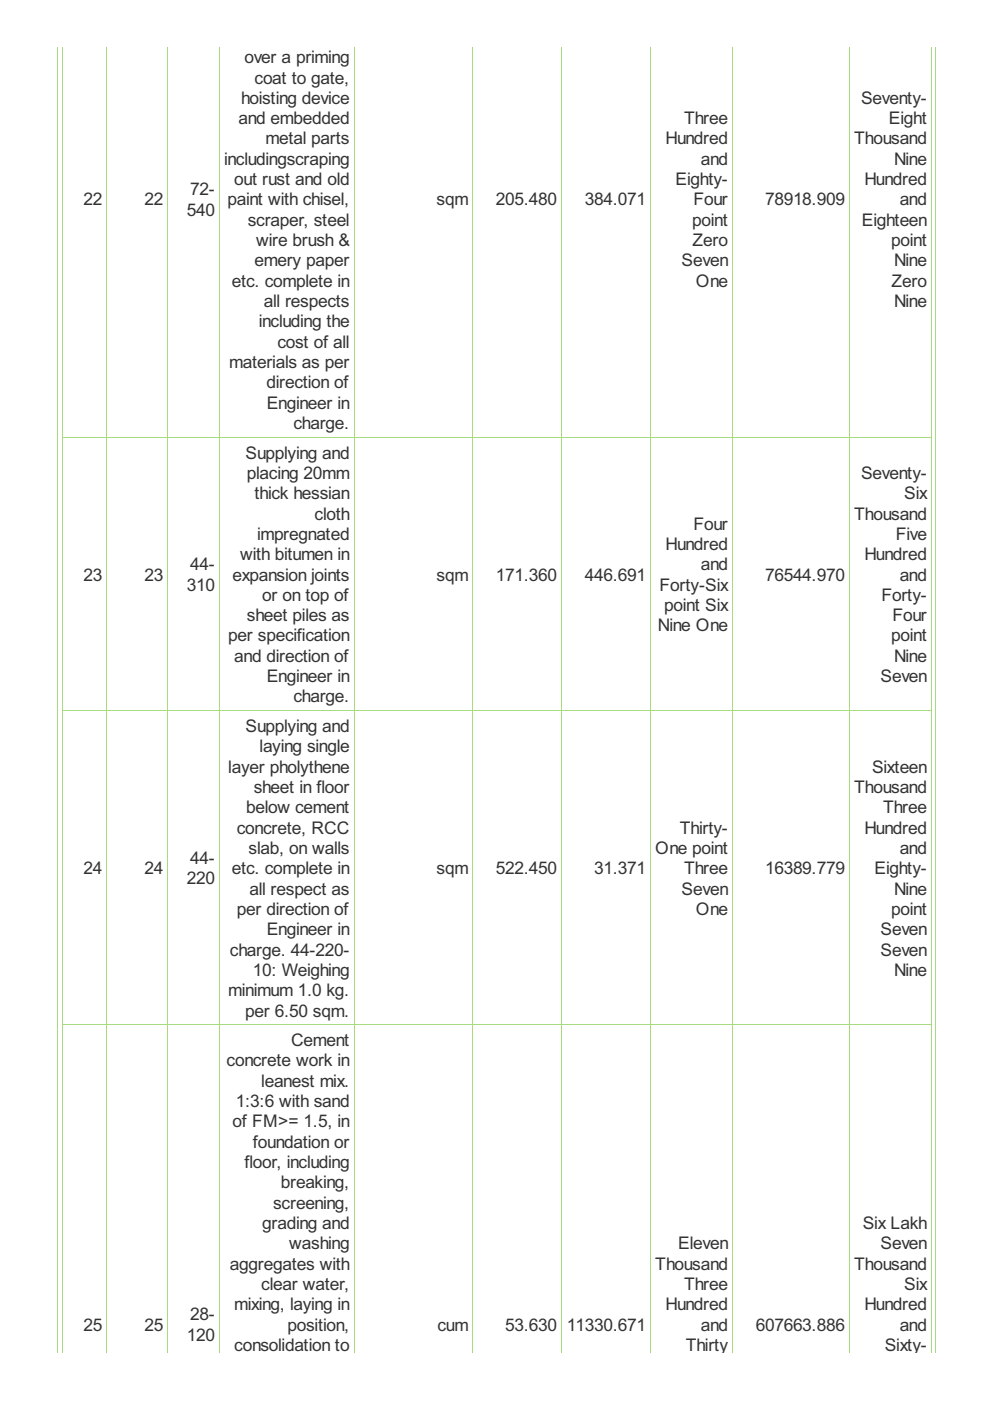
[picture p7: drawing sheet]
<svg xmlns="http://www.w3.org/2000/svg" width="210mm" height="297mm" viewBox="0 0 210 297" stroke-linecap="round" stroke-linejoin="round" font-family="sans-serif">
<defs><g id="words">
<g font-size="4.1" fill="#333">
<text x="51.8" y="13.4">over a priming</text>
<text x="54" y="17.7">coat to gate,</text>
<text x="51.1" y="22">hoisting device</text>
<text x="182.6" y="22">Seventy-</text>
<text x="50.6" y="26.3">and embedded</text>
<text x="145" y="26.3">Three</text>
<text x="188.5" y="26.3">Eight</text>
<text x="47.5" y="34.9">includingscraping</text>
<text x="56.3" y="30.6">metal parts</text>
<text x="141.1" y="30.6">Hundred</text>
<text x="148.6" y="34.9">and</text>
<text x="181.1" y="30.6">Thousand</text>
<text x="189.6" y="34.9">Nine</text>
<text x="40.3" y="41.4">72-</text>
<text x="49.7" y="39.2">out rust and old</text>
<text x="143.2" y="39.2">Eighty-</text>
<text x="183.3" y="39.2">Hundred</text>
<text x="17.7" y="43.6">22</text>
<text x="30.6" y="43.6">22</text>
<text x="39.6" y="45.7">540</text>
<text x="48.2" y="43.6">paint with chisel,</text>
<text x="52.5" y="47.9">scraper, steel</text>
<text x="92.6" y="43.6">sqm</text>
<text x="105.1" y="43.6">205.480</text>
<text x="124" y="43.6">384.071</text>
<text x="146.8" y="47.9">point</text>
<text x="147" y="43.6">Four</text>
<text x="162.2" y="43.6">78918.909</text>
<text x="182.7" y="47.9">Eighteen</text>
<text x="190.8" y="43.6">and</text>
<text x="54.3" y="52.2">wire brush &amp;</text>
<text x="146.8" y="52.2">Zero</text>
<text x="189" y="52.2">point</text>
<text x="54" y="56.5">emery paper</text>
<text x="144.5" y="56.5">Seven</text>
<text x="189.6" y="56.5">Nine</text>
<text x="49.1" y="60.8">etc. complete in</text>
<text x="55.9" y="65.1">all respects</text>
<text x="147.6" y="60.8">One</text>
<text x="189" y="60.8">Zero</text>
<text x="189.6" y="65.1">Nine</text>
<text x="54.9" y="69.4">including the</text>
<text x="58.8" y="73.7">cost of all</text>
<text x="48.6" y="78">materials as per</text>
<text x="56.5" y="82.3">direction of</text>
<text x="56.5" y="86.6">Engineer in</text>
<text x="62.2" y="90.9">charge.</text>
<text x="52.1" y="97.2">Supplying and</text>
<text x="52.4" y="101.5">placing 20mm</text>
<text x="182.6" y="101.5">Seventy-</text>
<text x="54" y="105.8">thick hessian</text>
<text x="191.7" y="105.8">Six</text>
<text x="66.7" y="110.2">cloth</text>
<text x="147" y="112.3">Four</text>
<text x="181.1" y="110.2">Thousand</text>
<text x="50.9" y="118.8">with bitumen in</text>
<text x="54.5" y="114.5">impregnated</text>
<text x="141.1" y="116.6">Hundred</text>
<text x="183.3" y="118.8">Hundred</text>
<text x="189.9" y="114.5">Five</text>
<text x="17.7" y="123.1">23</text>
<text x="30.6" y="123.1">23</text>
<text x="39.6" y="125.2">310</text>
<text x="40.3" y="120.9">44-</text>
<text x="49.3" y="123.1">expansion joints</text>
<text x="92.6" y="123.1">sqm</text>
<text x="105.1" y="123.1">171.360</text>
<text x="124" y="123.1">446.691</text>
<text x="139.8" y="125.2">Forty-Six</text>
<text x="148.6" y="120.9">and</text>
<text x="162.2" y="123.1">76544.970</text>
<text x="190.8" y="123.1">and</text>
<text x="52.4" y="131.7">sheet piles as</text>
<text x="55.6" y="127.4">or on top of</text>
<text x="140.9" y="129.5">point Six</text>
<text x="186.9" y="127.4">Forty-</text>
<text x="189.2" y="131.7">Four</text>
<text x="48.4" y="136">per specification</text>
<text x="139.5" y="133.8">Nine One</text>
<text x="189" y="136">point</text>
<text x="49.7" y="140.3">and direction of</text>
<text x="189.6" y="140.3">Nine</text>
<text x="56.5" y="144.6">Engineer in</text>
<text x="62.2" y="148.9">charge.</text>
<text x="186.7" y="144.6">Seven</text>
<text x="52.1" y="155.2">Supplying and</text>
<text x="55" y="159.5">laying single</text>
<text x="48.4" y="163.8">layer pholythene</text>
<text x="184.9" y="163.8">Sixteen</text>
<text x="52.2" y="172.4">below cement</text>
<text x="53.8" y="168.1">sheet in floor</text>
<text x="181.1" y="168.1">Thousand</text>
<text x="187.2" y="172.4">Three</text>
<text x="50.2" y="176.8">concrete, RCC</text>
<text x="144.1" y="176.8">Thirty-</text>
<text x="183.3" y="176.8">Hundred</text>
<text x="17.7" y="185.4">24</text>
<text x="30.6" y="185.4">24</text>
<text x="40.3" y="183.2">44-</text>
<text x="49.1" y="185.4">etc. complete in</text>
<text x="52.7" y="181.1">slab, on walls</text>
<text x="92.6" y="185.4">sqm</text>
<text x="105.1" y="185.4">522.450</text>
<text x="126" y="185.4">31.371</text>
<text x="138.9" y="181.1">One point</text>
<text x="145" y="185.4">Three</text>
<text x="162.2" y="185.4">16389.779</text>
<text x="185.4" y="185.4">Eighty-</text>
<text x="190.8" y="181.1">and</text>
<text x="39.6" y="187.5">220</text>
<text x="52.9" y="189.7">all respect as</text>
<text x="144.5" y="189.7">Seven</text>
<text x="189.6" y="189.7">Nine</text>
<text x="50.2" y="194">per direction of</text>
<text x="147.6" y="194">One</text>
<text x="189" y="194">point</text>
<text x="48.8" y="202.6">charge. 44-220-</text>
<text x="56.5" y="198.3">Engineer in</text>
<text x="186.7" y="198.3">Seven</text>
<text x="186.7" y="202.6">Seven</text>
<text x="53.6" y="206.9">10: Weighing</text>
<text x="189.6" y="206.9">Nine</text>
<text x="48.4" y="211.2">minimum 1.0 kg.</text>
<text x="52" y="215.5">per 6.50 sqm.</text>
<text x="61.8" y="221.8">Cement</text>
<text x="48" y="226.1">concrete work in</text>
<text x="55.4" y="230.4">leanest mix.</text>
<text x="49.3" y="239">of FM&gt;= 1.5, in</text>
<text x="50" y="234.7">1:3:6 with sand</text>
<text x="53.6" y="243.3">foundation or</text>
<text x="51.8" y="247.7">floor, including</text>
<text x="59.5" y="252">breaking,</text>
<text x="57.9" y="256.3">screening,</text>
<text x="55.6" y="260.6">grading and</text>
<text x="182.9" y="260.6">Six Lakh</text>
<text x="48.8" y="269.2">aggregates with</text>
<text x="61.3" y="264.9">washing</text>
<text x="138.9" y="269.2">Thousand</text>
<text x="143.8" y="264.9">Eleven</text>
<text x="181.1" y="269.2">Thousand</text>
<text x="186.7" y="264.9">Seven</text>
<text x="55.4" y="273.5">clear water,</text>
<text x="145" y="273.5">Three</text>
<text x="191.7" y="273.5">Six</text>
<text x="40.3" y="280">28-</text>
<text x="49.7" y="277.8">mixing, laying in</text>
<text x="141.1" y="277.8">Hundred</text>
<text x="183.3" y="277.8">Hundred</text>
<text x="17.7" y="282.1">25</text>
<text x="30.6" y="282.1">25</text>
<text x="39.6" y="284.3">120</text>
<text x="49.7" y="286.4">consolidation to</text>
<text x="61" y="282.1">position,</text>
<text x="92.7" y="282.1">cum</text>
<text x="107.1" y="282.1">53.630</text>
<text x="120.2" y="282.1">11330.671</text>
<text x="145.4" y="286.4">Thirty</text>
<text x="148.6" y="282.1">and</text>
<text x="160.2" y="282.1">607663.886</text>
<text x="187.6" y="286.4">Sixty-</text>
<text x="190.8" y="282.1">and</text>
</g>
</g></defs>
<g fill="none" stroke="#a8da7f" stroke-width=".21">
<path d="M12.2 9.9v276.9M13.3 9.9v276.9M22.6 9.9v276.9M35.6 9.9v276.9M46.5 9.9v276.9M75.1 9.9v276.9M100.2 9.9v276.9M119 9.9v276.9M137.9 9.9v276.9M155.3 9.9v276.9M180.1 9.9v276.9M197.5 9.9v276.9"/>
<path d="M198.4 9.9v276.9M13.2 92.7h184.4M13.2 150.6h184.4M13.2 217.2h184.4"/>
</g>
<use href="#words"/>
</svg>
